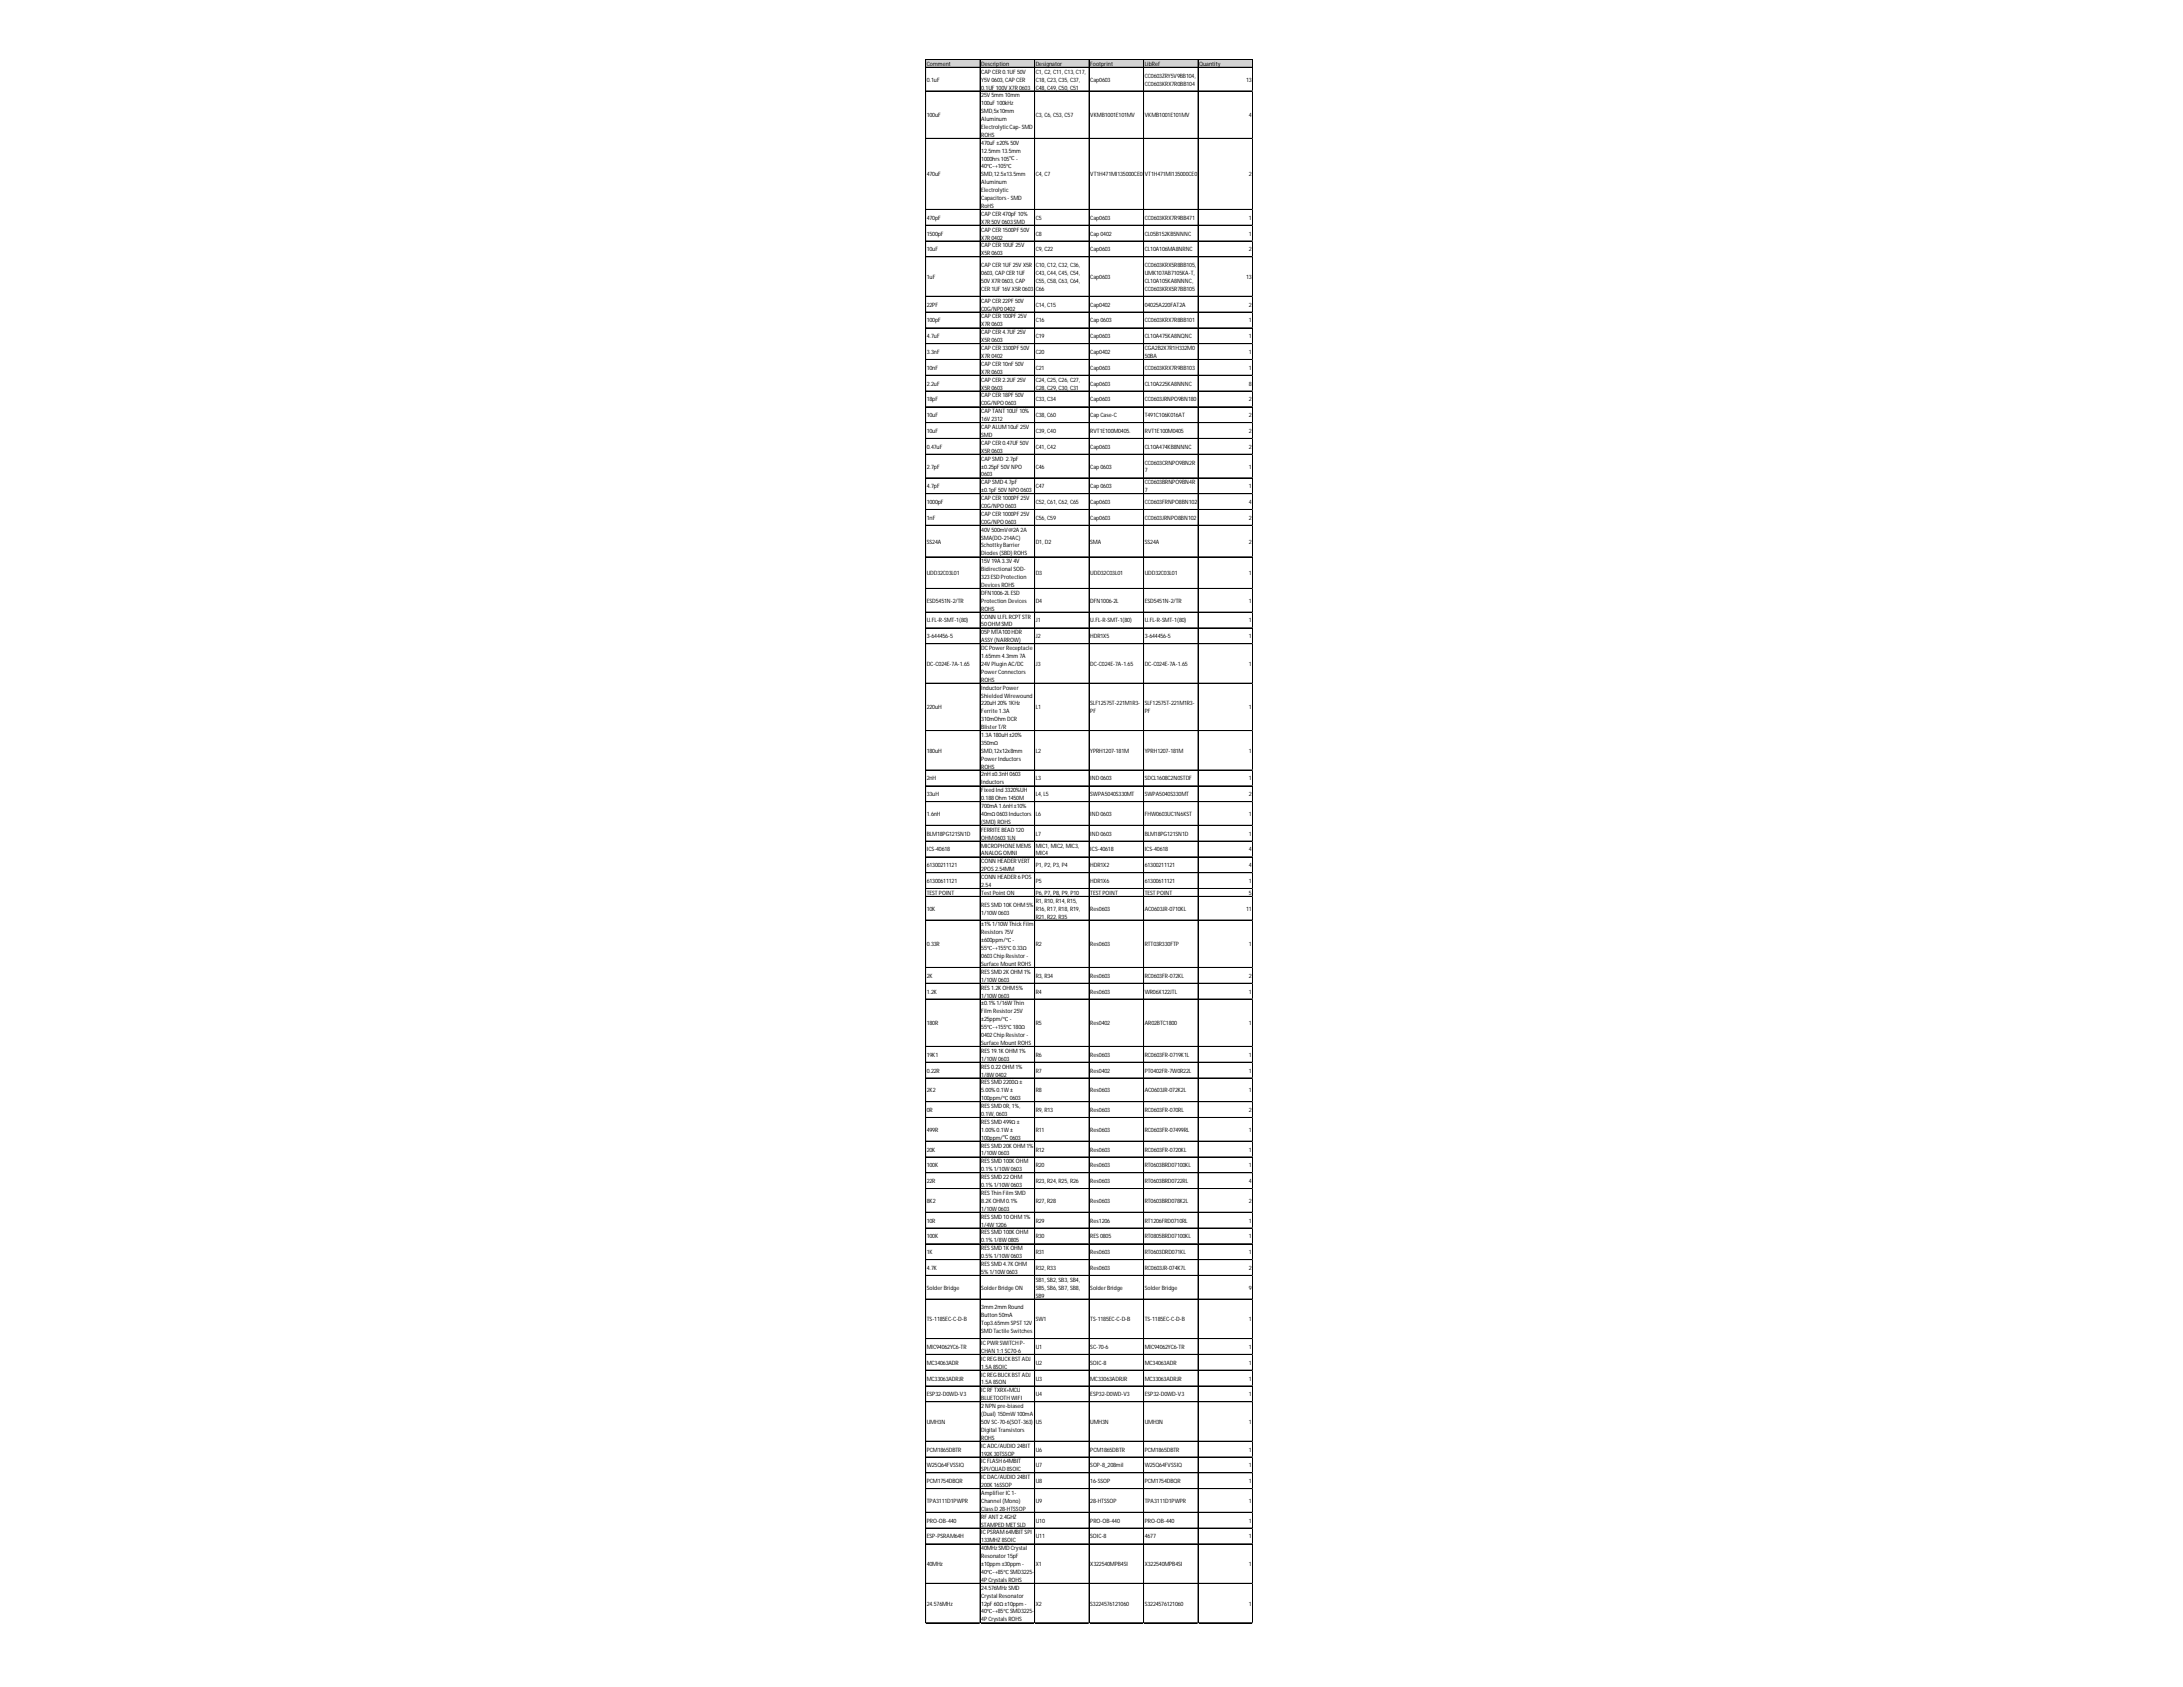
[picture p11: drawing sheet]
<svg xmlns="http://www.w3.org/2000/svg" width="279mm" height="216mm" viewBox="0 0 279 216" stroke-linecap="round" stroke-linejoin="round" font-family="sans-serif">
<defs><g id="words">
<g font-size=".8">
<text x="118.6" y="8.4">Comment</text>
<text x="118.6" y="10.4">0.1uF</text>
<text x="125.6" y="8.4">Description</text>
<text x="125.6" y="9.4">CAP CER 0.1UF 50V</text>
<text x="125.6" y="10.4">Y5V 0603, CAP CER</text>
<text x="125.6" y="11.5">0.1UF 100V X7R 0603</text>
<text x="132.6" y="8.4">Designator</text>
<text x="132.6" y="9.4">C1, C2, C11, C13, C17,</text>
<text x="132.6" y="10.4">C18, C23, C35, C37,</text>
<text x="132.6" y="11.5">C48, C49, C50, C51</text>
<text x="139.5" y="8.4">Footprint</text>
<text x="139.5" y="10.4">Cap0603</text>
<text x="146.5" y="8.4">LibRef</text>
<text x="146.5" y="9.9">CC0603ZRY5V9BB104,</text>
<text x="146.5" y="10.9">CC0603KRX7R0BB104</text>
<text x="153.5" y="8.4">Quantity</text>
<text x="159.5" y="10.4">13</text>
<text x="118.6" y="15">100uF</text>
<text x="125.6" y="12.5">25V 5mm 10mm</text>
<text x="125.6" y="13.5">100uF 100kHz</text>
<text x="125.6" y="14.5">SMD,5x10mm</text>
<text x="125.6" y="15.5">Aluminum</text>
<text x="125.6" y="16.5">ElectrolyticCap- SMD</text>
<text x="125.6" y="17.5">ROHS</text>
<text x="132.6" y="15">C3, C6, C53, C57</text>
<text x="139.5" y="15">VKMB1001E101MV</text>
<text x="146.5" y="15">VKMB1001E101MV</text>
<text x="159.9" y="15">4</text>
<text x="118.6" y="22.6">470uF</text>
<text x="125.6" y="18.5">470uF ±20% 50V</text>
<text x="125.6" y="19.5">12.5mm 13.5mm</text>
<text x="125.6" y="20.5">1000hrs105℃ -</text>
<text x="125.6" y="21.6">40℃~+105℃</text>
<text x="125.6" y="22.6">SMD,12.5x13.5mm</text>
<text x="125.6" y="23.6">Aluminum</text>
<text x="132.6" y="22.6">C4, C7</text>
<text x="139.5" y="22.6">VT1H471MI135000CE0</text>
<text x="146.5" y="22.6">VT1H471MI135000CE0</text>
<text x="159.9" y="22.6">2</text>
<text x="118.6" y="28.1">470pF</text>
<text x="125.6" y="24.6">Electrolytic</text>
<text x="125.6" y="25.6">Capacitors- SMD</text>
<text x="125.6" y="26.6">RoHS</text>
<text x="125.6" y="27.6">CAP CER 470pF 10%</text>
<text x="125.6" y="28.6">X7R 50V 0603SMD</text>
<text x="125.6" y="29.6">CAP CER 1500PF 50V</text>
<text x="132.6" y="28.1">C5</text>
<text x="139.5" y="28.1">Cap0603</text>
<text x="146.5" y="28.1">CC0603KRX7R9BB471</text>
<text x="159.9" y="28.1">1</text>
<text x="118.6" y="30.1">1500pF</text>
<text x="118.6" y="32.2">10uF</text>
<text x="118.6" y="35.7">1uF</text>
<text x="125.6" y="30.7">X7R 0402</text>
<text x="125.6" y="31.7">CAP CER 10UF 25V</text>
<text x="125.6" y="32.7">X5R 0603</text>
<text x="125.6" y="34.2">CAP CER 1UF 25V X5R</text>
<text x="125.6" y="35.2">0603, CAP CER 1UF</text>
<text x="132.6" y="30.1">C8</text>
<text x="132.6" y="32.2">C9, C22</text>
<text x="132.6" y="34.2">C10, C12, C32, C36,</text>
<text x="132.6" y="35.2">C43, C44, C45, C54,</text>
<text x="139.5" y="30.1">Cap 0402</text>
<text x="139.5" y="32.2">Cap0603</text>
<text x="139.5" y="35.7">Cap0603</text>
<text x="146.5" y="30.1">CL05B152KB5NNNC</text>
<text x="146.5" y="32.2">CL10A106MA8NRNC</text>
<text x="146.5" y="34.2">CC0603KRX5R8BB105,</text>
<text x="146.5" y="35.2">UMK107AB7105KA-T,</text>
<text x="159.5" y="35.7">13</text>
<text x="159.9" y="30.1">1</text>
<text x="159.9" y="32.2">2</text>
<text x="118.6" y="39.2">22PF</text>
<text x="118.6" y="41.3">100pF</text>
<text x="125.6" y="36.2">50V X7R 0603, CAP</text>
<text x="125.6" y="37.2">CER 1UF 16V X5R 0603</text>
<text x="125.6" y="38.7">CAP CER 22PF 50V</text>
<text x="125.6" y="39.7">C0G/NP00402</text>
<text x="125.6" y="40.8">CAP CER 100PF 25V</text>
<text x="125.6" y="41.8">X7R 0603</text>
<text x="132.6" y="36.2">C55, C58, C63, C64,</text>
<text x="132.6" y="37.2">C66</text>
<text x="132.6" y="39.2">C14, C15</text>
<text x="132.6" y="41.3">C16</text>
<text x="139.5" y="39.2">Cap0402</text>
<text x="139.5" y="41.3">Cap 0603</text>
<text x="146.5" y="36.2">CL10A105KA8NNNC,</text>
<text x="146.5" y="37.2">CC0603KRX5R7BB105</text>
<text x="146.5" y="39.2">04025A220FAT2A</text>
<text x="146.5" y="41.3">CC0603KRX7R8BB101</text>
<text x="159.9" y="39.2">2</text>
<text x="159.9" y="41.3">1</text>
<text x="118.6" y="43.3">4.7uF</text>
<text x="118.6" y="45.3">3.3nF</text>
<text x="118.6" y="47.3">10nF</text>
<text x="125.6" y="42.8">CAP CER 4.7UF 25V</text>
<text x="125.6" y="43.8">X5R 0603</text>
<text x="125.6" y="44.8">CAP CER 3300PF 50V</text>
<text x="125.6" y="45.8">X7R 0402</text>
<text x="125.6" y="46.8">CAP CER 10nF 50V</text>
<text x="125.6" y="47.8">X7R 0603</text>
<text x="132.6" y="43.3">C19</text>
<text x="132.6" y="45.3">C20</text>
<text x="132.6" y="47.3">C21</text>
<text x="139.5" y="43.3">Cap0603</text>
<text x="139.5" y="45.3">Cap0402</text>
<text x="139.5" y="47.3">Cap0603</text>
<text x="146.5" y="43.3">CL10A475KA8NQNC</text>
<text x="146.5" y="44.8">CGA2B2X7R1H332M0</text>
<text x="146.5" y="45.8">50BA</text>
<text x="146.5" y="47.3">CC0603KRX7R9BB103</text>
<text x="159.9" y="43.3">1</text>
<text x="159.9" y="45.3">1</text>
<text x="159.9" y="47.3">1</text>
<text x="118.6" y="49.3">2.2uF</text>
<text x="118.6" y="51.4">18pF</text>
<text x="118.6" y="53.4">10uF</text>
<text x="125.6" y="48.8">CAP CER 2.2UF 25V</text>
<text x="125.6" y="49.9">X5R 0603</text>
<text x="125.6" y="50.9">CAP CER 18PF 50V</text>
<text x="125.6" y="51.9">C0G/NPO 0603</text>
<text x="125.6" y="52.9">CAP TANT 10UF 10%</text>
<text x="125.6" y="53.9">16V 2312</text>
<text x="132.6" y="48.8">C24, C25, C26, C27,</text>
<text x="132.6" y="49.9">C28, C29, C30, C31</text>
<text x="132.6" y="51.4">C33, C34</text>
<text x="132.6" y="53.4">C38, C60</text>
<text x="139.5" y="49.3">Cap0603</text>
<text x="139.5" y="51.4">Cap0603</text>
<text x="139.5" y="53.4">Cap Case-C</text>
<text x="146.5" y="49.3">CL10A225KA8NNNC</text>
<text x="146.5" y="51.4">CC0603JRNPO9BN180</text>
<text x="146.5" y="53.4">T491C106K016AT</text>
<text x="159.9" y="49.3">8</text>
<text x="159.9" y="51.4">2</text>
<text x="159.9" y="53.4">2</text>
<text x="118.6" y="55.4">10uF</text>
<text x="118.6" y="57.4">0.47uF</text>
<text x="118.6" y="60">2.7pF</text>
<text x="125.6" y="54.9">CAP ALUM10uF 25V</text>
<text x="125.6" y="55.9">SMD</text>
<text x="125.6" y="56.9">CAP CER 0.47UF 50V</text>
<text x="125.6" y="57.9">X5R 0603</text>
<text x="125.6" y="58.9">CAP SMD 2.7pF</text>
<text x="125.6" y="60">±0.25pF 50V NPO</text>
<text x="132.6" y="55.4">C39, C40</text>
<text x="132.6" y="57.4">C41, C42</text>
<text x="132.6" y="60">C46</text>
<text x="139.5" y="55.4">RVT1E100M0405.</text>
<text x="139.5" y="57.4">Cap0603</text>
<text x="139.5" y="60">Cap 0603</text>
<text x="146.5" y="55.4">RVT1E100M0405</text>
<text x="146.5" y="57.4">CL10A474KB8NNNC</text>
<text x="146.5" y="59.5">CC0603CRNPO9BN2R</text>
<text x="159.9" y="55.4">2</text>
<text x="159.9" y="57.4">2</text>
<text x="159.9" y="60">1</text>
<text x="118.6" y="62.5">4.7pF</text>
<text x="118.6" y="64.5">1000pF</text>
<text x="125.6" y="61">0603</text>
<text x="125.6" y="62">CAP SMD 4.7pF</text>
<text x="125.6" y="63">±0.1pF 50V NPO 0603</text>
<text x="125.6" y="64">CAP CER 1000PF 25V</text>
<text x="125.6" y="65">C0G/NPO 0603</text>
<text x="132.6" y="62.5">C47</text>
<text x="132.6" y="64.5">C52, C61, C62, C65</text>
<text x="139.5" y="62.5">Cap 0603</text>
<text x="139.5" y="64.5">Cap0603</text>
<text x="146.5" y="60.5">7</text>
<text x="146.5" y="62">CC0603BRNPO9BN4R</text>
<text x="146.5" y="63">7</text>
<text x="146.5" y="64.5">CC0603FRNPO8BN102</text>
<text x="159.9" y="62.5">1</text>
<text x="159.9" y="64.5">4</text>
<text x="118.6" y="66.5">1nF</text>
<text x="118.6" y="69.6">SS24A</text>
<text x="125.6" y="66">CAP CER 1000PF 25V</text>
<text x="125.6" y="67">C0G/NPO 0603</text>
<text x="125.6" y="68">40V 500mV@2A 2A</text>
<text x="125.6" y="69.1">SMA(DO-214AC)</text>
<text x="125.6" y="70.1">Schottky Barrier</text>
<text x="125.6" y="71.1">Diodes(SBD) ROHS</text>
<text x="132.6" y="66.5">C56, C59</text>
<text x="132.6" y="69.6">D1, D2</text>
<text x="139.5" y="66.5">Cap0603</text>
<text x="139.5" y="69.6">SMA</text>
<text x="146.5" y="66.5">CC0603JRNPO8BN102</text>
<text x="146.5" y="69.6">SS24A</text>
<text x="159.9" y="66.5">2</text>
<text x="159.9" y="69.6">2</text>
<text x="118.6" y="73.6">UDD32C03L01</text>
<text x="118.6" y="77.1">ESD5451N-2/TR</text>
<text x="125.6" y="72.1">15V 19A 3.3V 4V</text>
<text x="125.6" y="73.1">Bidirectional SOD-</text>
<text x="125.6" y="74.1">323ESD Protection</text>
<text x="125.6" y="75.1">DevicesROHS</text>
<text x="125.6" y="76.1">DFN1006-2LESD</text>
<text x="125.6" y="77.1">Protection Devices</text>
<text x="132.6" y="73.6">D3</text>
<text x="132.6" y="77.1">D4</text>
<text x="139.5" y="73.6">UDD32C03L01</text>
<text x="139.5" y="77.1">DFN1006-2L</text>
<text x="146.5" y="73.6">UDD32C03L01</text>
<text x="146.5" y="77.1">ESD5451N-2/TR</text>
<text x="159.9" y="73.6">1</text>
<text x="159.9" y="77.1">1</text>
<text x="118.6" y="79.7">U.FL-R-SMT-1(80)</text>
<text x="118.6" y="81.7">3-644456-5</text>
<text x="125.6" y="78.1">ROHS</text>
<text x="125.6" y="79.2">CONN U.FLRCPT STR</text>
<text x="125.6" y="80.2">50OHMSMD</text>
<text x="125.6" y="81.2">05P MTA100HDR</text>
<text x="125.6" y="82.2">ASSY (NARROW)</text>
<text x="125.6" y="83.2">DCPowerReceptacle</text>
<text x="132.6" y="79.7">J1</text>
<text x="132.6" y="81.7">J2</text>
<text x="139.5" y="79.7">U.FL-R-SMT-1(80)</text>
<text x="139.5" y="81.7">HDR1X5</text>
<text x="146.5" y="79.7">U.FL-R-SMT-1(80)</text>
<text x="146.5" y="81.7">3-644456-5</text>
<text x="159.9" y="79.7">1</text>
<text x="159.9" y="81.7">1</text>
<text x="118.6" y="85.2">DC-C024E-7A-1.65</text>
<text x="125.6" y="84.2">1.65mm 4.3mm 7A</text>
<text x="125.6" y="85.2">24V Plugin AC/DC</text>
<text x="125.6" y="86.2">PowerConnectors</text>
<text x="125.6" y="87.2">ROHS</text>
<text x="125.6" y="88.3">Inductor Power</text>
<text x="125.6" y="89.3">Shielded Wirewound</text>
<text x="132.6" y="85.2">J3</text>
<text x="139.5" y="85.2">DC-C024E-7A-1.65</text>
<text x="146.5" y="85.2">DC-C024E-7A-1.65</text>
<text x="159.9" y="85.2">1</text>
<text x="118.6" y="90.8">220uH</text>
<text x="125.6" y="90.3">220uH 20% 1KHz</text>
<text x="125.6" y="91.3">Ferrite 1.3A</text>
<text x="125.6" y="92.3">310mOhm DCR</text>
<text x="125.6" y="93.3">BlisterT/R</text>
<text x="125.6" y="94.3">1.3A 180uH ±20%</text>
<text x="125.6" y="95.3">350mΩ</text>
<text x="132.6" y="90.8">L1</text>
<text x="139.5" y="90.3">SLF12575T-221M1R3-</text>
<text x="139.5" y="91.3">PF</text>
<text x="146.5" y="90.3">SLF12575T-221M1R3-</text>
<text x="146.5" y="91.3">PF</text>
<text x="159.9" y="90.8">1</text>
<text x="118.6" y="96.3">180uH</text>
<text x="118.6" y="99.9">2nH</text>
<text x="118.6" y="101.9">33uH</text>
<text x="125.6" y="96.3">SMD,12x12x8mm</text>
<text x="125.6" y="97.3">PowerInductors</text>
<text x="125.6" y="98.4">ROHS</text>
<text x="125.6" y="99.4">2nH ±0.3nH 0603</text>
<text x="125.6" y="100.4">Inductors</text>
<text x="125.6" y="101.4">Fixed Ind 3320%UH</text>
<text x="132.6" y="96.3">L2</text>
<text x="132.6" y="99.9">L3</text>
<text x="132.6" y="101.9">L4, L5</text>
<text x="139.5" y="96.3">YPRH1207-181M</text>
<text x="139.5" y="99.9">IND 0603</text>
<text x="139.5" y="101.9">SWPA5040S330MT</text>
<text x="146.5" y="96.3">YPRH1207-181M</text>
<text x="146.5" y="99.9">SDCL1608C2N0STDF</text>
<text x="146.5" y="101.9">SWPA5040S330MT</text>
<text x="159.9" y="96.3">1</text>
<text x="159.9" y="99.9">1</text>
<text x="159.9" y="101.9">2</text>
<text x="118.6" y="104.4">1.6nH</text>
<text x="118.6" y="106.9">BLM18PG121SN1D</text>
<text x="125.6" y="102.4">0.188Ohm 1450M</text>
<text x="125.6" y="103.4">700mA 1.6nH ±10%</text>
<text x="125.6" y="104.4">40mΩ 0603Inductors</text>
<text x="125.6" y="105.4">(SMD) ROHS</text>
<text x="125.6" y="106.4">FERRITE BEAD 120</text>
<text x="125.6" y="107.5">OHM06031LN</text>
<text x="132.6" y="104.4">L6</text>
<text x="132.6" y="106.9">L7</text>
<text x="139.5" y="104.4">IND 0603</text>
<text x="139.5" y="106.9">IND 0603</text>
<text x="146.5" y="104.4">FHW0603UC1N6KST</text>
<text x="146.5" y="106.9">BLM18PG121SN1D</text>
<text x="159.9" y="104.4">1</text>
<text x="159.9" y="106.9">1</text>
<text x="118.6" y="109">ICS-40618</text>
<text x="118.6" y="111">61300211121</text>
<text x="118.6" y="113">61300611121</text>
<text x="125.6" y="108.5">MICROPHONE MEMS</text>
<text x="125.6" y="109.5">ANALOG OMNI</text>
<text x="125.6" y="110.5">CONN HEADER VERT</text>
<text x="125.6" y="111.5">2POS 2.54MM</text>
<text x="125.6" y="112.5">CONN HEADER 6POS</text>
<text x="125.6" y="113.5">2.54</text>
<text x="132.6" y="108.5">MIC1, MIC2, MIC3,</text>
<text x="132.6" y="109.5">MIC4</text>
<text x="132.6" y="111">P1, P2, P3, P4</text>
<text x="132.6" y="113">P5</text>
<text x="139.5" y="109">ICS-40618</text>
<text x="139.5" y="111">HDR1X2</text>
<text x="139.5" y="113">HDR1X6</text>
<text x="146.5" y="109">ICS-40618</text>
<text x="146.5" y="111">61300211121</text>
<text x="146.5" y="113">61300611121</text>
<text x="159.9" y="109">4</text>
<text x="159.9" y="111">4</text>
<text x="159.9" y="113">1</text>
<text x="118.6" y="114.5">TEST POINT</text>
<text x="118.6" y="116.6">10K</text>
<text x="125.6" y="114.5">Test Point ON</text>
<text x="125.6" y="116">RESSMD 10K OHM5%</text>
<text x="125.6" y="117.1">1/10W 0603</text>
<text x="125.6" y="118.6">±1% 1/10W Thick Film</text>
<text x="125.6" y="119.6">Resistors75V</text>
<text x="132.6" y="114.5">P6, P7, P8, P9, P10</text>
<text x="132.6" y="115.5">R1, R10, R14, R15,</text>
<text x="132.6" y="116.6">R16, R17, R18, R19,</text>
<text x="132.6" y="117.6">R21, R22, R35</text>
<text x="139.5" y="114.5">TEST POINT</text>
<text x="139.5" y="116.6">Res0603</text>
<text x="146.5" y="114.5">TEST POINT</text>
<text x="146.5" y="116.6">AC0603JR-0710KL</text>
<text x="159.5" y="116.6">11</text>
<text x="159.9" y="114.5">5</text>
<text x="118.6" y="121.1">0.33R</text>
<text x="118.6" y="125.1">2K</text>
<text x="125.6" y="120.6">±600ppm/℃ -</text>
<text x="125.6" y="121.6">55℃~+155℃ 0.33Ω</text>
<text x="125.6" y="122.6">0603Chip Resistor -</text>
<text x="125.6" y="123.6">Surface Mount ROHS</text>
<text x="125.6" y="124.6">RESSMD 2K OHM1%</text>
<text x="125.6" y="125.6">1/10W 0603</text>
<text x="132.6" y="121.1">R2</text>
<text x="132.6" y="125.1">R3, R34</text>
<text x="139.5" y="121.1">Res0603</text>
<text x="139.5" y="125.1">Res0603</text>
<text x="146.5" y="121.1">RTT03R330FTP</text>
<text x="146.5" y="125.1">RC0603FR-072KL</text>
<text x="159.9" y="121.1">1</text>
<text x="159.9" y="125.1">2</text>
<text x="118.6" y="127.2">1.2K</text>
<text x="118.6" y="131.2">180R</text>
<text x="125.6" y="126.7">RES1.2K OHM5%</text>
<text x="125.6" y="127.7">1/10W 0603</text>
<text x="125.6" y="128.7">±0.1% 1/16W Thin</text>
<text x="125.6" y="129.7">Film Resistor 25V</text>
<text x="125.6" y="130.7">±25ppm/℃ -</text>
<text x="125.6" y="131.7">55℃~+155℃ 180Ω</text>
<text x="132.6" y="127.2">R4</text>
<text x="132.6" y="131.2">R5</text>
<text x="139.5" y="127.2">Res0603</text>
<text x="139.5" y="131.2">Res0402</text>
<text x="146.5" y="127.2">WR06X122JTL</text>
<text x="146.5" y="131.2">AR02BTC1800</text>
<text x="159.9" y="127.2">1</text>
<text x="159.9" y="131.2">1</text>
<text x="118.6" y="135.2">19K1</text>
<text x="118.6" y="137.3">0.22R</text>
<text x="125.6" y="132.7">0402Chip Resistor -</text>
<text x="125.6" y="133.7">Surface Mount ROHS</text>
<text x="125.6" y="134.7">RES19.1K OHM1%</text>
<text x="125.6" y="135.8">1/10W 0603</text>
<text x="125.6" y="136.8">RES0.22OHM1%</text>
<text x="125.6" y="137.8">1/8W 0402</text>
<text x="132.6" y="135.2">R6</text>
<text x="132.6" y="137.3">R7</text>
<text x="139.5" y="135.2">Res0603</text>
<text x="139.5" y="137.3">Res0402</text>
<text x="146.5" y="135.2">RC0603FR-0719K1L</text>
<text x="146.5" y="137.3">PT0402FR-7W0R22L</text>
<text x="159.9" y="135.2">1</text>
<text x="159.9" y="137.3">1</text>
<text x="118.6" y="139.8">2K2</text>
<text x="118.6" y="142.3">0R</text>
<text x="125.6" y="138.8">RESSMD 2200Ω ±</text>
<text x="125.6" y="139.8">5.00% 0.1W ±</text>
<text x="125.6" y="140.8">100ppm/℃ 0603</text>
<text x="125.6" y="141.8">RESSMD 0R, 1%,</text>
<text x="125.6" y="142.8">0.1W, 0603</text>
<text x="125.6" y="143.8">RESSMD 499Ω ±</text>
<text x="132.6" y="139.8">R8</text>
<text x="132.6" y="142.3">R9, R13</text>
<text x="139.5" y="139.8">Res0603</text>
<text x="139.5" y="142.3">Res0603</text>
<text x="146.5" y="139.8">AC0603JR-072K2L</text>
<text x="146.5" y="142.3">RC0603FR-070RL</text>
<text x="159.9" y="139.8">1</text>
<text x="159.9" y="142.3">2</text>
<text x="118.6" y="144.8">499R</text>
<text x="118.6" y="147.4">20K</text>
<text x="118.6" y="149.4">100K</text>
<text x="125.6" y="144.8">1.00% 0.1W ±</text>
<text x="125.6" y="145.9">100ppm/℃ 0603</text>
<text x="125.6" y="146.9">RESSMD 20K OHM1%</text>
<text x="125.6" y="147.9">1/10W 0603</text>
<text x="125.6" y="148.9">RESSMD 100K OHM</text>
<text x="125.6" y="149.9">0.1% 1/10W 0603</text>
<text x="132.6" y="144.8">R11</text>
<text x="132.6" y="147.4">R12</text>
<text x="132.6" y="149.4">R20</text>
<text x="139.5" y="144.8">Res0603</text>
<text x="139.5" y="147.4">Res0603</text>
<text x="139.5" y="149.4">Res0603</text>
<text x="146.5" y="144.8">RC0603FR-07499RL</text>
<text x="146.5" y="147.4">RC0603FR-0720KL</text>
<text x="146.5" y="149.4">RT0603BRD07100KL</text>
<text x="159.9" y="144.8">1</text>
<text x="159.9" y="147.4">1</text>
<text x="159.9" y="149.4">1</text>
<text x="118.6" y="151.4">22R</text>
<text x="118.6" y="153.9">8K2</text>
<text x="125.6" y="150.9">RESSMD 22OHM</text>
<text x="125.6" y="151.9">0.1% 1/10W 0603</text>
<text x="125.6" y="152.9">RESThin Film SMD</text>
<text x="125.6" y="153.9">8.2K OHM0.1%</text>
<text x="125.6" y="155">1/10W 0603</text>
<text x="125.6" y="156">RESSMD 10OHM1%</text>
<text x="132.6" y="151.4">R23, R24, R25, R26</text>
<text x="132.6" y="153.9">R27, R28</text>
<text x="139.5" y="151.4">Res0603</text>
<text x="139.5" y="153.9">Res0603</text>
<text x="146.5" y="151.4">RT0603BRD0722RL</text>
<text x="146.5" y="153.9">RT0603BRD078K2L</text>
<text x="159.9" y="151.4">4</text>
<text x="159.9" y="153.9">2</text>
<text x="118.6" y="156.5">10R</text>
<text x="118.6" y="158.5">100K</text>
<text x="118.6" y="160.5">1K</text>
<text x="125.6" y="157">1/4W 1206</text>
<text x="125.6" y="158">RESSMD 100K OHM</text>
<text x="125.6" y="159">0.1% 1/8W 0805</text>
<text x="125.6" y="160">RESSMD 1K OHM</text>
<text x="125.6" y="161">0.5% 1/10W 0603</text>
<text x="132.6" y="156.5">R29</text>
<text x="132.6" y="158.5">R30</text>
<text x="132.6" y="160.5">R31</text>
<text x="139.5" y="156.5">Res1206</text>
<text x="139.5" y="158.5">RES0805</text>
<text x="139.5" y="160.5">Res0603</text>
<text x="146.5" y="156.5">RT1206FRD0710RL</text>
<text x="146.5" y="158.5">RT0805BRD07100KL</text>
<text x="146.5" y="160.5">RT0603DRD071KL</text>
<text x="159.9" y="156.5">1</text>
<text x="159.9" y="158.5">1</text>
<text x="159.9" y="160.5">1</text>
<text x="118.6" y="162.5">4.7K</text>
<text x="118.6" y="165.1">SolderBridge</text>
<text x="125.6" y="162">RESSMD 4.7K OHM</text>
<text x="125.6" y="163">5% 1/10W 0603</text>
<text x="125.6" y="165.1">SolderBridge ON</text>
<text x="125.6" y="167.6">3mm 2mm Round</text>
<text x="132.6" y="162.5">R32, R33</text>
<text x="132.6" y="164">SB1, SB2, SB3, SB4,</text>
<text x="132.6" y="165.1">SB5, SB6, SB7, SB8,</text>
<text x="132.6" y="166.1">SB9</text>
<text x="139.5" y="162.5">Res0603</text>
<text x="139.5" y="165.1">SolderBridge</text>
<text x="146.5" y="162.5">RC0603JR-074K7L</text>
<text x="146.5" y="165.1">SolderBridge</text>
<text x="159.9" y="162.5">2</text>
<text x="159.9" y="165.1">9</text>
<text x="118.6" y="169.1">TS-1185EC-C-D-B</text>
<text x="118.6" y="172.6">MIC94062YC6-TR</text>
<text x="125.6" y="168.6">Button 50mA</text>
<text x="125.6" y="169.6">Top3.65mm SPST 12V</text>
<text x="125.6" y="170.6">SMD Tactile Switches</text>
<text x="125.6" y="172.1">ICPWR SWITCH P-</text>
<text x="125.6" y="173.1">CHAN 1:1 SC70-6</text>
<text x="132.6" y="169.1">SW1</text>
<text x="132.6" y="172.6">U1</text>
<text x="139.5" y="169.1">TS-1185EC-C-D-B</text>
<text x="139.5" y="172.6">SC-70-6</text>
<text x="146.5" y="169.1">TS-1185EC-C-D-B</text>
<text x="146.5" y="172.6">MIC94062YC6-TR</text>
<text x="159.9" y="169.1">1</text>
<text x="159.9" y="172.6">1</text>
<text x="118.6" y="174.7">MC34063ADR</text>
<text x="118.6" y="176.7">MC33063ADRJR</text>
<text x="118.6" y="178.7">ESP32-D0WD-V3</text>
<text x="125.6" y="174.2">ICREGBUCK BST ADJ</text>
<text x="125.6" y="175.2">1.5A 8SOIC</text>
<text x="125.6" y="176.2">ICREGBUCK BST ADJ</text>
<text x="125.6" y="177.2">1.5A 8SON</text>
<text x="125.6" y="178.2">ICRF TXRX+MCU</text>
<text x="125.6" y="179.2">BLUETOOTH WIFI</text>
<text x="132.6" y="174.7">U2</text>
<text x="132.6" y="176.7">U3</text>
<text x="132.6" y="178.7">U4</text>
<text x="139.5" y="174.7">SOIC-8</text>
<text x="139.5" y="176.7">MC33063ADRJR</text>
<text x="139.5" y="178.7">ESP32-D0WD-V3</text>
<text x="146.5" y="174.7">MC34063ADR</text>
<text x="146.5" y="176.7">MC33063ADRJR</text>
<text x="146.5" y="178.7">ESP32-D0WD-V3</text>
<text x="159.9" y="174.7">1</text>
<text x="159.9" y="176.7">1</text>
<text x="159.9" y="178.7">1</text>
<text x="118.6" y="182.2">UMH3N</text>
<text x="118.6" y="185.8">PCM1865DBTR</text>
<text x="125.6" y="180.2">2NPN pre-biased</text>
<text x="125.6" y="181.2">(Dual) 150mW 100mA</text>
<text x="125.6" y="182.2">50V SC-70-6(SOT-363)</text>
<text x="125.6" y="183.2">Digital Transistors</text>
<text x="125.6" y="184.3">ROHS</text>
<text x="125.6" y="185.3">ICADC/AUDIO 24BIT</text>
<text x="132.6" y="182.2">U5</text>
<text x="132.6" y="185.8">U6</text>
<text x="139.5" y="182.2">UMH3N</text>
<text x="139.5" y="185.8">PCM1865DBTR</text>
<text x="146.5" y="182.2">UMH3N</text>
<text x="146.5" y="185.8">PCM1865DBTR</text>
<text x="159.9" y="182.2">1</text>
<text x="159.9" y="185.8">1</text>
<text x="118.6" y="187.8">W25Q64FVSSIQ</text>
<text x="118.6" y="189.8">PCM1754DBQR</text>
<text x="125.6" y="186.3">192K 30TSSOP</text>
<text x="125.6" y="187.3">ICFLASH 64MBIT</text>
<text x="125.6" y="188.3">SPI/QUAD 8SOIC</text>
<text x="125.6" y="189.3">ICDAC/AUDIO 24BIT</text>
<text x="125.6" y="190.3">200K 16SSOP</text>
<text x="125.6" y="191.3">AmplifierIC1-</text>
<text x="132.6" y="187.8">U7</text>
<text x="132.6" y="189.8">U8</text>
<text x="139.5" y="187.8">SOP-8_208mil</text>
<text x="139.5" y="189.8">16-SSOP</text>
<text x="146.5" y="187.8">W25Q64FVSSIQ</text>
<text x="146.5" y="189.8">PCM1754DBQR</text>
<text x="159.9" y="187.8">1</text>
<text x="159.9" y="189.8">1</text>
<text x="118.6" y="192.3">TPA3111D1PWPR</text>
<text x="118.6" y="194.9">PRO-OB-440</text>
<text x="118.6" y="196.9">ESP-PSRAM64H</text>
<text x="125.6" y="192.3">Channel (Mono)</text>
<text x="125.6" y="193.4">ClassD 28-HTSSOP</text>
<text x="125.6" y="194.4">RF ANT 2.4GHZ</text>
<text x="125.6" y="195.4">STAMPED MET SLD</text>
<text x="125.6" y="196.4">ICPSRAM64MBIT SPI</text>
<text x="125.6" y="197.4">133MHZ 8SOIC</text>
<text x="132.6" y="192.3">U9</text>
<text x="132.6" y="194.9">U10</text>
<text x="132.6" y="196.9">U11</text>
<text x="139.5" y="192.3">28-HTSSOP</text>
<text x="139.5" y="194.9">PRO-OB-440</text>
<text x="139.5" y="196.9">SOIC-8</text>
<text x="146.5" y="192.3">TPA3111D1PWPR</text>
<text x="146.5" y="194.9">PRO-OB-440</text>
<text x="146.5" y="196.9">4677</text>
<text x="159.9" y="192.3">1</text>
<text x="159.9" y="194.9">1</text>
<text x="159.9" y="196.9">1</text>
<text x="118.6" y="200.4">40MHz</text>
<text x="125.6" y="198.4">40MHz SMD Crystal</text>
<text x="125.6" y="199.4">Resonator 15pF</text>
<text x="125.6" y="200.4">±10ppm ±30ppm -</text>
<text x="125.6" y="201.4">40℃~+85℃ SMD3225-</text>
<text x="125.6" y="202.4">4P CrystalsROHS</text>
<text x="125.6" y="203.5">24.576MHz SMD</text>
<text x="132.6" y="200.4">X1</text>
<text x="139.5" y="200.4">X322540MPB4SI</text>
<text x="146.5" y="200.4">X322540MPB4SI</text>
<text x="159.9" y="200.4">1</text>
<text x="118.6" y="205.5">24.576MHz</text>
<text x="125.6" y="204.5">Crystal Resonator</text>
<text x="125.6" y="205.5">12pF 60Ω ±10ppm -</text>
<text x="125.6" y="206.5">40℃~+85℃ SMD3225-</text>
<text x="125.6" y="207.5">4P CrystalsROHS</text>
<text x="132.6" y="205.5">X2</text>
<text x="139.5" y="205.5">S3224576121060</text>
<text x="146.5" y="205.5">S3224576121060</text>
<text x="159.9" y="205.5">1</text>
</g>
</g></defs>
<path d="M118.5 7.6h41.9v1.1h-41.9z" fill="#d3d3d3"/>
<g fill="none" stroke="#000" stroke-width=".13">
<path d="M118.5 7.6v200.1M118.5 7.6h41.9M118.5 8.6h41.9M118.5 11.6h41.9M118.5 11.7h41.9M118.5 17.7h41.9M125.4 7.7v200M125.5 7.7v200M132.4 7.7v200M139.4 7.7v200M146.4 7.7v200M153.3 7.7v200"/>
<path d="M153.4 7.7v200M160.3 7.7v200M118.5 26.8h41.9M118.5 28.8h41.9M118.5 30.8h41.9M118.5 30.9h41.9M118.5 32.9h41.9M118.5 37.9h41.9M118.5 39.9h41.9M118.5 40h41.9M118.5 42h41.9M118.5 44h41.9"/>
<path d="M118.5 46h41.9M118.5 48h41.9M118.5 50h41.9M118.5 50.1h41.9M118.5 52.1h41.9M118.5 54.1h41.9M118.5 56.1h41.9M118.5 58.1h41.9M118.5 61.2h41.9M118.5 63.2h41.9M118.5 65.2h41.9M118.5 67.2h41.9"/>
<path d="M118.5 71.3h41.9M118.5 75.3h41.9M118.5 78.3h41.9M118.5 78.4h41.9M118.5 80.4h41.9M118.5 82.4h41.9M118.5 87.4h41.9M118.5 93.5h41.9M118.5 98.5h41.9M118.5 98.6h41.9M118.5 100.6h41.9M118.5 102.6h41.9"/>
<path d="M118.5 105.6h41.9M118.5 107.6h41.9M118.5 107.7h41.9M118.5 109.7h41.9M118.5 111.7h41.9M118.5 113.7h41.9M118.5 114.7h41.9M118.5 117.7h41.9M118.5 117.8h41.9M118.5 123.8h41.9M118.5 125.8h41.9M118.5 127.9h41.9"/>
<path d="M118.5 133.9h41.9M118.5 135.9h41.9M118.5 136h41.9M118.5 138h41.9M118.5 141h41.9M118.5 143h41.9M118.5 146h41.9M118.5 146.1h41.9M118.5 148.1h41.9M118.5 150.1h41.9M118.5 152.1h41.9M118.5 155.1h41.9"/>
<path d="M118.5 155.2h41.9M118.5 157.2h41.9M118.5 159.2h41.9M118.5 161.2h41.9M118.5 163.2h41.9M118.5 166.3h41.9M118.5 171.3h41.9M118.5 173.3h41.9M118.5 173.4h41.9M118.5 175.3h41.9M118.5 175.4h41.9M118.5 177.4h41.9"/>
<path d="M118.5 179.4h41.9M118.5 184.4h41.9M118.5 184.5h41.9M118.5 186.5h41.9M118.5 188.5h41.9M118.5 190.5h41.9M118.5 193.5h41.9M118.5 195.6h41.9M118.5 197.6h41.9M118.5 202.6h41.9M118.5 202.7h41.9M118.5 207.7h41.9"/>
</g>
<path d="M118.5 207.7v.1" fill="none" stroke="#d4d4d4" stroke-width=".13"/>
<path d="M118.5 207.7v.1z" fill="#d4d4d4"/>
<path d="M125.4 207.7v.1" fill="none" stroke="#d4d4d4" stroke-width=".13"/>
<path d="M125.4 207.7l.1 .1z" fill="#d4d4d4"/>
<path d="M132.4 207.7v.1" fill="none" stroke="#d4d4d4" stroke-width=".13"/>
<path d="M132.4 207.7l.1 .1z" fill="#d4d4d4"/>
<path d="M139.4 207.7v.1" fill="none" stroke="#d4d4d4" stroke-width=".13"/>
<path d="M139.4 207.7v.1z" fill="#d4d4d4"/>
<path d="M146.4 207.7v.1" fill="none" stroke="#d4d4d4" stroke-width=".13"/>
<path d="M146.4 207.7v.1z" fill="#d4d4d4"/>
<path d="M153.3 207.7v.1" fill="none" stroke="#d4d4d4" stroke-width=".13"/>
<path d="M153.3 207.7l.1 .1z" fill="#d4d4d4"/>
<path d="M160.3 207.7v.1" fill="none" stroke="#d4d4d4" stroke-width=".13"/>
<path d="M160.3 207.7l.1 .1z" fill="#d4d4d4"/>
<path d="M160.4 11.6h.1" fill="none" stroke="#d4d4d4" stroke-width=".13"/>
<path d="M160.4 11.6v.1z" fill="#d4d4d4"/>
<path d="M160.4 17.7h.1" fill="none" stroke="#d4d4d4" stroke-width=".13"/>
<path d="M160.4 17.7v.1z" fill="#d4d4d4"/>
<path d="M160.4 26.8h.1" fill="none" stroke="#d4d4d4" stroke-width=".13"/>
<path d="M160.4 26.8v.1z" fill="#d4d4d4"/>
<path d="M160.4 28.8h.1" fill="none" stroke="#d4d4d4" stroke-width=".13"/>
<path d="M160.4 28.8v.1z" fill="#d4d4d4"/>
<path d="M160.4 30.8h.1" fill="none" stroke="#d4d4d4" stroke-width=".13"/>
<path d="M160.4 30.8v.1z" fill="#d4d4d4"/>
<path d="M160.4 32.9h.1" fill="none" stroke="#d4d4d4" stroke-width=".13"/>
<path d="M160.4 37.9h.1" fill="none" stroke="#d4d4d4" stroke-width=".13"/>
<path d="M160.4 37.9v.1z" fill="#d4d4d4"/>
<path d="M160.4 39.9h.1" fill="none" stroke="#d4d4d4" stroke-width=".13"/>
<path d="M160.4 39.9v.1z" fill="#d4d4d4"/>
<path d="M160.4 42h.1" fill="none" stroke="#d4d4d4" stroke-width=".13"/>
<path d="M160.4 44h.1" fill="none" stroke="#d4d4d4" stroke-width=".13"/>
<path d="M160.4 46h.1" fill="none" stroke="#d4d4d4" stroke-width=".13"/>
<path d="M160.4 46v.1z" fill="#d4d4d4"/>
<path d="M160.4 48h.1" fill="none" stroke="#d4d4d4" stroke-width=".13"/>
<path d="M160.4 48v.1z" fill="#d4d4d4"/>
<path d="M160.4 50h.1" fill="none" stroke="#d4d4d4" stroke-width=".13"/>
<path d="M160.4 50v.1z" fill="#d4d4d4"/>
<path d="M160.4 52.1h.1" fill="none" stroke="#d4d4d4" stroke-width=".13"/>
<path d="M160.4 54.1h.1" fill="none" stroke="#d4d4d4" stroke-width=".13"/>
<path d="M160.4 56.1h.1" fill="none" stroke="#d4d4d4" stroke-width=".13"/>
<path d="M160.4 56.1v.1z" fill="#d4d4d4"/>
<path d="M160.4 58.1h.1" fill="none" stroke="#d4d4d4" stroke-width=".13"/>
<path d="M160.4 58.1v.1z" fill="#d4d4d4"/>
<path d="M160.4 61.2h.1" fill="none" stroke="#d4d4d4" stroke-width=".13"/>
<path d="M160.4 63.2h.1" fill="none" stroke="#d4d4d4" stroke-width=".13"/>
<path d="M160.4 65.2h.1" fill="none" stroke="#d4d4d4" stroke-width=".13"/>
<path d="M160.4 65.2v.1z" fill="#d4d4d4"/>
<path d="M160.4 67.2h.1" fill="none" stroke="#d4d4d4" stroke-width=".13"/>
<path d="M160.4 67.2v.1z" fill="#d4d4d4"/>
<path d="M160.4 71.3h.1" fill="none" stroke="#d4d4d4" stroke-width=".13"/>
<path d="M160.4 75.3h.1" fill="none" stroke="#d4d4d4" stroke-width=".13"/>
<path d="M160.4 75.3v.1z" fill="#d4d4d4"/>
<path d="M160.4 78.3h.1" fill="none" stroke="#d4d4d4" stroke-width=".13"/>
<path d="M160.4 78.3v.1z" fill="#d4d4d4"/>
<path d="M160.4 80.4h.1" fill="none" stroke="#d4d4d4" stroke-width=".13"/>
<path d="M160.4 82.4h.1" fill="none" stroke="#d4d4d4" stroke-width=".13"/>
<path d="M160.4 87.4h.1" fill="none" stroke="#d4d4d4" stroke-width=".13"/>
<path d="M160.4 87.4v.1z" fill="#d4d4d4"/>
<path d="M160.4 93.5h.1" fill="none" stroke="#d4d4d4" stroke-width=".13"/>
<path d="M160.4 98.5h.1" fill="none" stroke="#d4d4d4" stroke-width=".13"/>
<path d="M160.4 98.5v.1z" fill="#d4d4d4"/>
<path d="M160.4 100.6h.1" fill="none" stroke="#d4d4d4" stroke-width=".13"/>
<path d="M160.4 102.6h.1" fill="none" stroke="#d4d4d4" stroke-width=".13"/>
<path d="M160.4 105.6h.1" fill="none" stroke="#d4d4d4" stroke-width=".13"/>
<path d="M160.4 105.6v.1z" fill="#d4d4d4"/>
<path d="M160.4 107.6h.1" fill="none" stroke="#d4d4d4" stroke-width=".13"/>
<path d="M160.4 107.6v.1z" fill="#d4d4d4"/>
<path d="M160.4 109.7h.1" fill="none" stroke="#d4d4d4" stroke-width=".13"/>
<path d="M160.4 111.7h.1" fill="none" stroke="#d4d4d4" stroke-width=".13"/>
<path d="M160.4 113.7h.1" fill="none" stroke="#d4d4d4" stroke-width=".13"/>
<path d="M160.4 113.7v.1z" fill="#d4d4d4"/>
<path d="M160.4 114.7h.1" fill="none" stroke="#d4d4d4" stroke-width=".13"/>
<path d="M160.4 114.7v.1z" fill="#d4d4d4"/>
<path d="M160.4 117.7h.1" fill="none" stroke="#d4d4d4" stroke-width=".13"/>
<path d="M160.4 117.7v.1z" fill="#d4d4d4"/>
<path d="M160.4 123.8h.1" fill="none" stroke="#d4d4d4" stroke-width=".13"/>
<path d="M160.4 123.8v.1z" fill="#d4d4d4"/>
<path d="M160.4 125.8h.1" fill="none" stroke="#d4d4d4" stroke-width=".13"/>
<path d="M160.4 125.8v.1z" fill="#d4d4d4"/>
<path d="M160.4 127.9h.1" fill="none" stroke="#d4d4d4" stroke-width=".13"/>
<path d="M160.4 133.9h.1" fill="none" stroke="#d4d4d4" stroke-width=".13"/>
<path d="M160.4 133.9v.1z" fill="#d4d4d4"/>
<path d="M160.4 135.9h.1" fill="none" stroke="#d4d4d4" stroke-width=".13"/>
<path d="M160.4 135.9v.1z" fill="#d4d4d4"/>
<path d="M160.4 138h.1" fill="none" stroke="#d4d4d4" stroke-width=".13"/>
<path d="M160.4 141h.1" fill="none" stroke="#d4d4d4" stroke-width=".13"/>
<path d="M160.4 143h.1" fill="none" stroke="#d4d4d4" stroke-width=".13"/>
<path d="M160.4 143v.1z" fill="#d4d4d4"/>
<path d="M160.4 146h.1" fill="none" stroke="#d4d4d4" stroke-width=".13"/>
<path d="M160.4 146v.1z" fill="#d4d4d4"/>
<path d="M160.4 148.1h.1" fill="none" stroke="#d4d4d4" stroke-width=".13"/>
<path d="M160.4 150.1h.1" fill="none" stroke="#d4d4d4" stroke-width=".13"/>
<path d="M160.4 152.1h.1" fill="none" stroke="#d4d4d4" stroke-width=".13"/>
<path d="M160.4 152.1v.1z" fill="#d4d4d4"/>
<path d="M160.4 155.1h.1" fill="none" stroke="#d4d4d4" stroke-width=".13"/>
<path d="M160.4 155.1v.1z" fill="#d4d4d4"/>
<path d="M160.4 157.2h.1" fill="none" stroke="#d4d4d4" stroke-width=".13"/>
<path d="M160.4 159.2h.1" fill="none" stroke="#d4d4d4" stroke-width=".13"/>
<path d="M160.4 161.2h.1" fill="none" stroke="#d4d4d4" stroke-width=".13"/>
<path d="M160.4 161.2v.1z" fill="#d4d4d4"/>
<path d="M160.4 163.2h.1" fill="none" stroke="#d4d4d4" stroke-width=".13"/>
<path d="M160.4 163.2v.1z" fill="#d4d4d4"/>
<path d="M160.4 166.3h.1" fill="none" stroke="#d4d4d4" stroke-width=".13"/>
<path d="M160.4 171.3h.1" fill="none" stroke="#d4d4d4" stroke-width=".13"/>
<path d="M160.4 171.3v.1z" fill="#d4d4d4"/>
<path d="M160.4 173.3h.1" fill="none" stroke="#d4d4d4" stroke-width=".13"/>
<path d="M160.4 173.3v.1z" fill="#d4d4d4"/>
<path d="M160.4 175.3h.1" fill="none" stroke="#d4d4d4" stroke-width=".13"/>
<path d="M160.4 175.3v.1z" fill="#d4d4d4"/>
<path d="M160.4 177.4h.1" fill="none" stroke="#d4d4d4" stroke-width=".13"/>
<path d="M160.4 179.4h.1" fill="none" stroke="#d4d4d4" stroke-width=".13"/>
<path d="M160.4 184.4h.1" fill="none" stroke="#d4d4d4" stroke-width=".13"/>
<path d="M160.4 184.4v.1z" fill="#d4d4d4"/>
<path d="M160.4 186.5h.1" fill="none" stroke="#d4d4d4" stroke-width=".13"/>
<path d="M160.4 188.5h.1" fill="none" stroke="#d4d4d4" stroke-width=".13"/>
<path d="M160.4 190.5h.1" fill="none" stroke="#d4d4d4" stroke-width=".13"/>
<path d="M160.4 190.5v.1z" fill="#d4d4d4"/>
<path d="M160.4 193.5h.1" fill="none" stroke="#d4d4d4" stroke-width=".13"/>
<path d="M160.4 193.5v.1z" fill="#d4d4d4"/>
<path d="M160.4 195.6h.1" fill="none" stroke="#d4d4d4" stroke-width=".13"/>
<path d="M160.4 197.6h.1" fill="none" stroke="#d4d4d4" stroke-width=".13"/>
<path d="M160.4 202.6h.1" fill="none" stroke="#d4d4d4" stroke-width=".13"/>
<path d="M160.4 202.6v.1z" fill="#d4d4d4"/>
<path d="M160.4 207.7h.1" fill="none" stroke="#d4d4d4" stroke-width=".13"/>
<use href="#words"/>
</svg>
